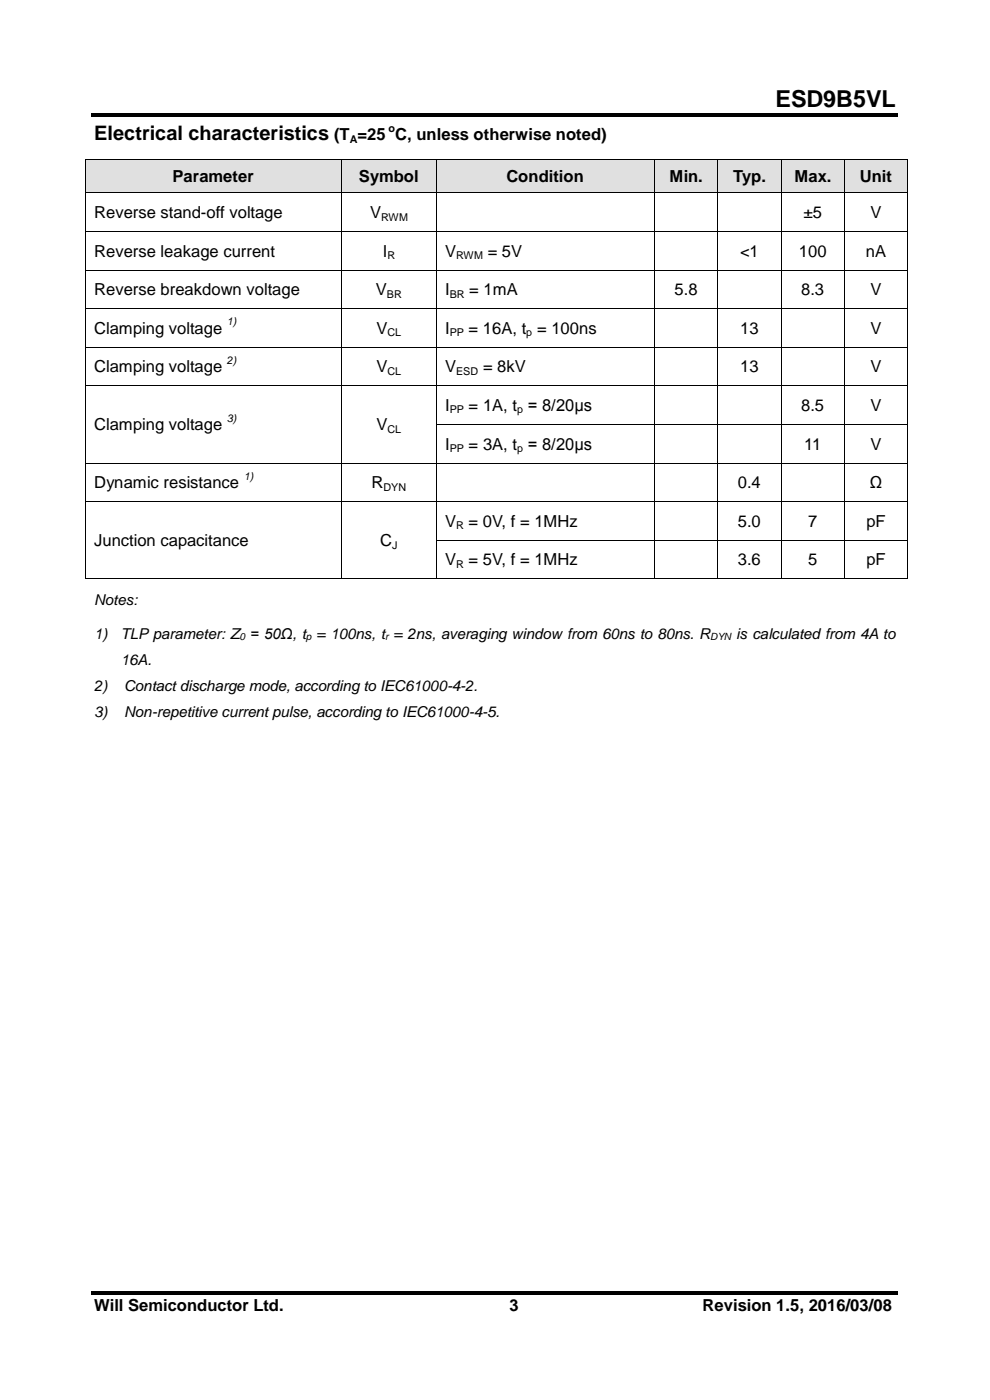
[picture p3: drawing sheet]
<svg xmlns="http://www.w3.org/2000/svg" width="210mm" height="297mm" viewBox="0 0 210 297" stroke-linecap="round" stroke-linejoin="round" font-family="sans-serif">
<defs><g id="words">
<text font-size="5" x="164.5" y="22.6">ESD9B5VL</text>
<text font-size="4.2" x="20" y="29.7">Electrical characteristics</text>
<g font-size="3.5">
<text x="70.9" y="29.7">(T =25 C, unless otherwise noted)</text>
<text x="36.6" y="38.6">Parameter</text>
<text x="76.1" y="38.6">Symbol</text>
<text x="107.4" y="38.6">Condition</text>
<text x="142.1" y="38.6">Min.</text>
<text x="155.5" y="38.6">Typ.</text>
<text x="168.5" y="38.6">Max.</text>
<text x="182.4" y="38.6">Unit</text>
<text x="20" y="46.3">Reverse stand-off voltage</text>
<text x="78.5" y="46.3">V</text>
<text x="170.5" y="46.3">±5</text>
<text x="184.7" y="46.3">V</text>
<text x="20" y="54.4">Reverse leakage current</text>
<text x="81.2" y="54.4">I</text>
<text x="94.4" y="54.4">V</text>
<text x="103.5" y="54.4">= 5V</text>
<text x="157" y="54.4">&lt;1</text>
<text x="169.5" y="54.4">100</text>
<text x="183.7" y="54.4">nA</text>
<text x="20" y="62.6">Reverse breakdown voltage</text>
<text x="79.7" y="62.6">V</text>
<text x="94.4" y="62.6">I</text>
<text x="99.5" y="62.6">= 1mA</text>
<text x="143.1" y="62.6">5.8</text>
<text x="170" y="62.6">8.3</text>
<text x="184.7" y="62.6">V</text>
<text x="20" y="70.8">Clamping voltage</text>
<text x="79.9" y="70.8">V</text>
<text x="94.4" y="70.8">I</text>
<text x="99.4" y="70.8">= 16A, t = 100ns</text>
<text x="157" y="70.8">13</text>
<text x="184.7" y="70.8">V</text>
<text x="20" y="79">Clamping voltage</text>
<text x="79.9" y="79">V</text>
<text x="94.4" y="79">V</text>
<text x="102.5" y="79">= 8kV</text>
<text x="157" y="79">13</text>
<text x="184.7" y="79">V</text>
<text x="94.4" y="87.2">I</text>
<text x="99.4" y="87.2">= 1A, t = 8/20μs</text>
<text x="170" y="87.2">8.5</text>
<text x="184.7" y="87.2">V</text>
<text x="20" y="91.3">Clamping voltage</text>
<text x="79.9" y="91.3">V</text>
<text x="94.4" y="95.4">I</text>
<text x="99.4" y="95.4">= 3A, t = 8/20μs</text>
<text x="170.6" y="95.4">11</text>
<text x="184.7" y="95.4">V</text>
<text x="20" y="103.6">Dynamic resistance</text>
<text x="78.8" y="103.6">R</text>
<text x="156.5" y="103.6">0.4</text>
<text x="184.5" y="103.6">Ω</text>
<text x="94.4" y="111.7">V</text>
<text x="99.4" y="111.7">= 0V, f = 1MHz</text>
<text x="156.5" y="111.7">5.0</text>
<text x="171.4" y="111.7">7</text>
<text x="183.8" y="111.7">pF</text>
<text x="20" y="115.8">Junction capacitance</text>
<text x="80.7" y="115.8">C</text>
<text x="94.4" y="119.9">V</text>
<text x="99.4" y="119.9">= 5V, f = 1MHz</text>
<text x="156.5" y="119.9">3.6</text>
<text x="171.4" y="119.9">5</text>
<text x="183.8" y="119.9">pF</text>
<text x="20" y="278.2">Will Semiconductor Ltd.</text>
<text x="108.1" y="278.2">3</text>
<text x="149" y="278.2">Revision 1.5, 2016/03/08</text>
</g>
<g font-size="3.2">
<text x="20" y="128.4">Notes:</text>
<text x="20" y="135.5">1)</text>
<text x="25.6" y="135.5">TLP parameter: Z = 50Ω, t = 100ns, t = 2ns, averaging window from 60ns to 80ns. R</text>
<text x="156.2" y="135.5">is calculated from 4A to</text>
<text x="25.6" y="141">16A.</text>
<text x="20" y="146.5">2)</text>
<text x="26.3" y="146.5">Contact discharge mode, according to IEC61000-4-2.</text>
<text x="20" y="152">3)</text>
<text x="26.3" y="152">Non-repetitive current pulse, according to IEC61000-4-5.</text>
</g>
<g font-size="2.3">
<text x="82.4" y="27.9">o</text>
<text x="74.2" y="30.3">A</text>
<text x="80.8" y="46.8">RWM</text>
<text x="82.2" y="55">R</text>
<text x="96.7" y="55">RWM</text>
<text x="82.1" y="63.2">BR</text>
<text x="95.4" y="63.2">BR</text>
<text x="48.1" y="69.1">1)</text>
<text x="82.2" y="71.4">CL</text>
<text x="95.4" y="71.4">PP</text>
<text x="111.7" y="71.4">p</text>
<text x="48.1" y="77.2">2)</text>
<text x="82.2" y="79.6">CL</text>
<text x="96.7" y="79.6">ESD</text>
<text x="48.1" y="89.5">3)</text>
<text x="95.4" y="87.7">PP</text>
<text x="109.7" y="87.7">p</text>
<text x="82.2" y="91.8">CL</text>
<text x="95.4" y="95.9">PP</text>
<text x="109.7" y="95.9">p</text>
<text x="51.7" y="101.8">1)</text>
<text x="81.3" y="104.1">DYN</text>
<text x="96.7" y="112.3">R</text>
<text x="83.2" y="116.4">J</text>
<text x="96.7" y="120.5">R</text>
</g>
<g font-size="2.1">
<text x="50.8" y="135.9">0</text>
<text x="64.9" y="135.9">p</text>
<text x="81.7" y="135.9">r</text>
<text x="150.6" y="135.9">DYN</text>
</g>
</g></defs>
<g fill="#000">
<path d="M19.5 24.1h171v.7h-171z" fill-rule="evenodd"/>
<path d="M19.5 273.8h171v.8h-171z" fill-rule="evenodd"/>
</g>
<g fill="#e0e0e0">
<path d="M18.2 33.9h54.2v7h-54.2z" fill-rule="evenodd"/>
<path d="M20 34.6h50.6v5.5h-50.6z" fill-rule="evenodd"/>
<path d="M72.6 33.9h19.8v7h-19.8z" fill-rule="evenodd"/>
<path d="M74.4 34.6h16.2v5.5h-16.2z" fill-rule="evenodd"/>
<path d="M92.6 33.9h46.2v7h-46.2z" fill-rule="evenodd"/>
<path d="M94.4 34.6h42.6v5.5h-42.6z" fill-rule="evenodd"/>
<path d="M139 33.9h13.2v7h-13.2z" fill-rule="evenodd"/>
<path d="M140.8 34.6h9.6v5.5h-9.6z" fill-rule="evenodd"/>
<path d="M152.4 33.9h13.2v7h-13.2z" fill-rule="evenodd"/>
<path d="M154.2 34.6h9.6v5.5h-9.6z" fill-rule="evenodd"/>
<path d="M165.8 33.9h13.3v7h-13.3z" fill-rule="evenodd"/>
<path d="M167.6 34.6h9.6v5.5h-9.6z" fill-rule="evenodd"/>
<path d="M179.2 33.9h13.3v7h-13.3z" fill-rule="evenodd"/>
<path d="M181.1 34.6h9.6v5.5h-9.6z" fill-rule="evenodd"/>
</g>
<g fill="#000">
<path d="M18 33.7h.2v.1h-.2z" fill-rule="evenodd"/>
<path d="M18 33.7h.2v.1h-.2z" fill-rule="evenodd"/>
<path d="M72.4 33.7h.2v.1h-.2z" fill-rule="evenodd"/>
<path d="M92.4 33.7h.2v.1h-.2z" fill-rule="evenodd"/>
<path d="M138.8 33.7h.1v.1h-.1z" fill-rule="evenodd"/>
<path d="M152.2 33.7h.1v.1h-.1z" fill-rule="evenodd"/>
<path d="M165.6 33.7h.2v.1h-.2z" fill-rule="evenodd"/>
<path d="M179 33.7h.2v.1h-.2z" fill-rule="evenodd"/>
<path d="M192.4 33.7h.2v.1h-.2z" fill-rule="evenodd"/>
<path d="M192.4 33.7h.2v.1h-.2z" fill-rule="evenodd"/>
<path d="M18 40.9h.2v.1h-.2z" fill-rule="evenodd"/>
<path d="M18 49h.2v.2h-.2z" fill-rule="evenodd"/>
<path d="M18 57.2h.2v.2h-.2z" fill-rule="evenodd"/>
<path d="M72.4 40.9h.2v.1h-.2z" fill-rule="evenodd"/>
<path d="M72.4 49h.2v.2h-.2z" fill-rule="evenodd"/>
<path d="M72.4 57.2h.2v.2h-.2z" fill-rule="evenodd"/>
<path d="M92.4 40.9h.2v.1h-.2z" fill-rule="evenodd"/>
<path d="M92.4 49h.2v.2h-.2z" fill-rule="evenodd"/>
<path d="M92.4 57.2h.2v.2h-.2z" fill-rule="evenodd"/>
<path d="M138.8 40.9h.1v.1h-.1z" fill-rule="evenodd"/>
<path d="M138.8 49h.1v.2h-.1z" fill-rule="evenodd"/>
<path d="M138.8 57.2h.1v.2h-.1z" fill-rule="evenodd"/>
<path d="M152.2 40.9h.1v.1h-.1z" fill-rule="evenodd"/>
<path d="M152.2 49h.1v.2h-.1z" fill-rule="evenodd"/>
<path d="M152.2 57.2h.1v.2h-.1z" fill-rule="evenodd"/>
<path d="M165.6 40.9h.2v.1h-.2z" fill-rule="evenodd"/>
<path d="M165.6 49h.2v.2h-.2z" fill-rule="evenodd"/>
<path d="M165.6 57.2h.2v.2h-.2z" fill-rule="evenodd"/>
<path d="M179 40.9h.2v.1h-.2z" fill-rule="evenodd"/>
<path d="M179 49h.2v.2h-.2z" fill-rule="evenodd"/>
<path d="M179 57.2h.2v.2h-.2z" fill-rule="evenodd"/>
<path d="M192.4 40.9h.2v.1h-.2z" fill-rule="evenodd"/>
<path d="M192.4 49h.2v.2h-.2z" fill-rule="evenodd"/>
<path d="M192.4 57.2h.2v.2h-.2z" fill-rule="evenodd"/>
<path d="M18 65.4h.2v.2h-.2z" fill-rule="evenodd"/>
<path d="M18 73.6h.2v.2h-.2z" fill-rule="evenodd"/>
<path d="M72.4 65.4h.2v.2h-.2z" fill-rule="evenodd"/>
<path d="M72.4 73.6h.2v.2h-.2z" fill-rule="evenodd"/>
<path d="M92.4 65.4h.2v.2h-.2z" fill-rule="evenodd"/>
<path d="M92.4 73.6h.2v.2h-.2z" fill-rule="evenodd"/>
<path d="M138.8 65.4h.1v.2h-.1z" fill-rule="evenodd"/>
<path d="M138.8 73.6h.1v.2h-.1z" fill-rule="evenodd"/>
<path d="M152.2 65.4h.1v.2h-.1z" fill-rule="evenodd"/>
<path d="M152.2 73.6h.1v.2h-.1z" fill-rule="evenodd"/>
<path d="M165.6 65.4h.2v.2h-.2z" fill-rule="evenodd"/>
<path d="M165.6 73.6h.2v.2h-.2z" fill-rule="evenodd"/>
<path d="M179 65.4h.2v.2h-.2z" fill-rule="evenodd"/>
<path d="M179 73.6h.2v.2h-.2z" fill-rule="evenodd"/>
<path d="M192.4 65.4h.2v.2h-.2z" fill-rule="evenodd"/>
<path d="M192.4 73.6h.2v.2h-.2z" fill-rule="evenodd"/>
<path d="M18 81.8h.2v.2h-.2z" fill-rule="evenodd"/>
<path d="M18 90h.2v.1h-.2z" fill-rule="evenodd"/>
<path d="M18 98.1h.2v.2h-.2z" fill-rule="evenodd"/>
<path d="M72.4 81.8h.2v.2h-.2z" fill-rule="evenodd"/>
<path d="M72.4 90h.2v.1h-.2z" fill-rule="evenodd"/>
<path d="M72.4 98.1h.2v.2h-.2z" fill-rule="evenodd"/>
<path d="M92.4 81.8h.2v.2h-.2z" fill-rule="evenodd"/>
<path d="M92.4 90h.2v.1h-.2z" fill-rule="evenodd"/>
<path d="M92.4 98.1h.2v.2h-.2z" fill-rule="evenodd"/>
<path d="M138.8 81.8h.1v.2h-.1z" fill-rule="evenodd"/>
<path d="M138.8 90h.1v.1h-.1z" fill-rule="evenodd"/>
<path d="M138.8 98.1h.1v.2h-.1z" fill-rule="evenodd"/>
<path d="M152.2 81.8h.1v.2h-.1z" fill-rule="evenodd"/>
<path d="M152.2 90h.1v.1h-.1z" fill-rule="evenodd"/>
<path d="M152.2 98.1h.1v.2h-.1z" fill-rule="evenodd"/>
<path d="M165.6 81.8h.2v.2h-.2z" fill-rule="evenodd"/>
<path d="M165.6 90h.2v.1h-.2z" fill-rule="evenodd"/>
<path d="M165.6 98.1h.2v.2h-.2z" fill-rule="evenodd"/>
<path d="M179 81.8h.2v.2h-.2z" fill-rule="evenodd"/>
<path d="M179 90h.2v.1h-.2z" fill-rule="evenodd"/>
<path d="M179 98.1h.2v.2h-.2z" fill-rule="evenodd"/>
<path d="M192.4 81.8h.2v.2h-.2z" fill-rule="evenodd"/>
<path d="M192.4 90h.2v.1h-.2z" fill-rule="evenodd"/>
<path d="M192.4 98.1h.2v.2h-.2z" fill-rule="evenodd"/>
<path d="M18 106.4h.2v.1h-.2z" fill-rule="evenodd"/>
<path d="M18 114.5h.2v.2h-.2z" fill-rule="evenodd"/>
<path d="M72.4 106.4h.2v.1h-.2z" fill-rule="evenodd"/>
<path d="M72.4 114.5h.2v.2h-.2z" fill-rule="evenodd"/>
<path d="M92.4 106.4h.2v.1h-.2z" fill-rule="evenodd"/>
<path d="M92.4 114.5h.2v.2h-.2z" fill-rule="evenodd"/>
<path d="M138.8 106.4h.1v.1h-.1z" fill-rule="evenodd"/>
<path d="M138.8 114.5h.1v.2h-.1z" fill-rule="evenodd"/>
<path d="M152.2 106.4h.1v.1h-.1z" fill-rule="evenodd"/>
<path d="M152.2 114.5h.1v.2h-.1z" fill-rule="evenodd"/>
<path d="M165.6 106.4h.2v.1h-.2z" fill-rule="evenodd"/>
<path d="M165.6 114.5h.2v.2h-.2z" fill-rule="evenodd"/>
<path d="M179 106.4h.2v.1h-.2z" fill-rule="evenodd"/>
<path d="M179 114.5h.2v.2h-.2z" fill-rule="evenodd"/>
<path d="M192.4 106.4h.2v.1h-.2z" fill-rule="evenodd"/>
<path d="M192.4 114.5h.2v.2h-.2z" fill-rule="evenodd"/>
<path d="M18 122.7h.2v.2h-.2z" fill-rule="evenodd"/>
<path d="M18 122.7h.2v.2h-.2z" fill-rule="evenodd"/>
<path d="M72.4 122.7h.2v.2h-.2z" fill-rule="evenodd"/>
<path d="M92.4 122.7h.2v.2h-.2z" fill-rule="evenodd"/>
<path d="M138.8 122.7h.1v.2h-.1z" fill-rule="evenodd"/>
<path d="M152.2 122.7h.1v.2h-.1z" fill-rule="evenodd"/>
<path d="M165.6 122.7h.2v.2h-.2z" fill-rule="evenodd"/>
<path d="M179 122.7h.2v.2h-.2z" fill-rule="evenodd"/>
<path d="M192.4 122.7h.2v.2h-.2z" fill-rule="evenodd"/>
<path d="M192.4 122.7h.2v.2h-.2z" fill-rule="evenodd"/>
</g>
<g fill="none" stroke="#000" stroke-width=".21">
<path d="M18.1 33.8v7.1M18.2 33.7h54.2M72.5 33.8v7.1M72.6 33.7h19.8M92.5 33.8v7.1M92.6 33.7h46.2M138.8 33.8v7.1M138.9 33.7h13.3M152.3 33.8v7.1M152.3 33.7h13.3M165.7 33.8v7.1M165.8 33.7h13.2"/>
<path d="M179.1 33.8v7.1M179.2 33.7h13.2M192.5 33.8v7.1M18.1 41v8M18.1 49.2v8M18.1 57.4v8M18.2 40.9h54.2M18.2 49.1h54.2M18.2 57.3h54.2M72.5 41v8M72.5 49.2v8M72.5 57.4v8"/>
<path d="M72.6 40.9h19.8M72.6 49.1h19.8M72.6 57.3h19.8M92.5 41v8M92.5 49.2v8M92.5 57.4v8M92.6 40.9h46.2M92.6 49.1h46.2M92.6 57.3h46.2M138.8 41v8M138.8 49.2v8M138.8 57.4v8"/>
<path d="M138.9 40.9h13.3M138.9 49.1h13.3M138.9 57.3h13.3M152.3 41v8M152.3 49.2v8M152.3 57.4v8M152.3 40.9h13.3M152.3 49.1h13.3M152.3 57.3h13.3M165.7 41v8M165.7 49.2v8M165.7 57.4v8"/>
<path d="M165.8 40.9h13.2M165.8 49.1h13.2M165.8 57.3h13.2M179.1 41v8M179.1 49.2v8M179.1 57.4v8M179.2 40.9h13.2M179.2 49.1h13.2M179.2 57.3h13.2M192.5 41v8M192.5 49.2v8M192.5 57.4v8"/>
<path d="M18.1 65.6v8M18.1 73.8v8M18.2 65.5h54.2M18.2 73.7h54.2M72.5 65.6v8M72.5 73.8v8M72.6 65.5h19.8M72.6 73.7h19.8M92.5 65.6v8M92.5 73.8v8M92.6 65.5h46.2M92.6 73.7h46.2"/>
<path d="M138.8 65.6v8M138.8 73.8v8M138.9 65.5h13.3M138.9 73.7h13.3M152.3 65.6v8M152.3 73.8v8M152.3 65.5h13.3M152.3 73.7h13.3M165.7 65.6v8M165.7 73.8v8M165.8 65.5h13.2M165.8 73.7h13.2"/>
<path d="M179.1 65.6v8M179.1 73.8v8M179.2 65.5h13.2M179.2 73.7h13.2M192.5 65.6v8M192.5 73.8v8M18.1 82v8M18.1 90.1v8M18.1 98.3v8.1M18.2 81.9h54.2M18.2 98.2h54.2M72.5 82v8"/>
<path d="M72.5 90.1v8M72.5 98.3v8.1M72.6 81.9h19.8M72.6 98.2h19.8M92.5 82v8M92.5 90.1v8M92.5 98.3v8.1M92.6 81.9h46.2M92.6 90.1h46.2M92.6 98.2h46.2M138.8 82v8M138.8 90.1v8"/>
<path d="M138.8 98.3v8.1M138.9 81.9h13.3M138.9 90.1h13.3M138.9 98.2h13.3M152.3 82v8M152.3 90.1v8M152.3 98.3v8.1M152.3 81.9h13.3M152.3 90.1h13.3M152.3 98.2h13.3M165.7 82v8M165.7 90.1v8"/>
<path d="M165.7 98.3v8.1M165.8 81.9h13.2M165.8 90.1h13.2M165.8 98.2h13.2M179.1 82v8M179.1 90.1v8M179.1 98.3v8.1M179.2 81.9h13.2M179.2 90.1h13.2M179.2 98.2h13.2M192.5 82v8M192.5 90.1v8"/>
<path d="M192.5 98.3v8.1M18.1 106.5v8M18.1 114.7v8M18.2 106.4h54.2M72.5 106.5v8M72.5 114.7v8M72.6 106.4h19.8M92.5 106.5v8M92.5 114.7v8M92.6 106.4h46.2M92.6 114.6h46.2M138.8 106.5v8"/>
<path d="M138.8 114.7v8M138.9 106.4h13.3M138.9 114.6h13.3M152.3 106.5v8M152.3 114.7v8M152.3 106.4h13.3M152.3 114.6h13.3M165.7 106.5v8M165.7 114.7v8M165.8 106.4h13.2M165.8 114.6h13.2M179.1 106.5v8"/>
<path d="M179.1 114.7v8M179.2 106.4h13.2M179.2 114.6h13.2M192.5 106.5v8M192.5 114.7v8M18.2 122.8h54.2M72.6 122.8h19.8M92.6 122.8h46.2M138.9 122.8h13.3M152.3 122.8h13.3M165.8 122.8h13.2M179.2 122.8h13.2"/>
</g>
<use href="#words"/>
</svg>
